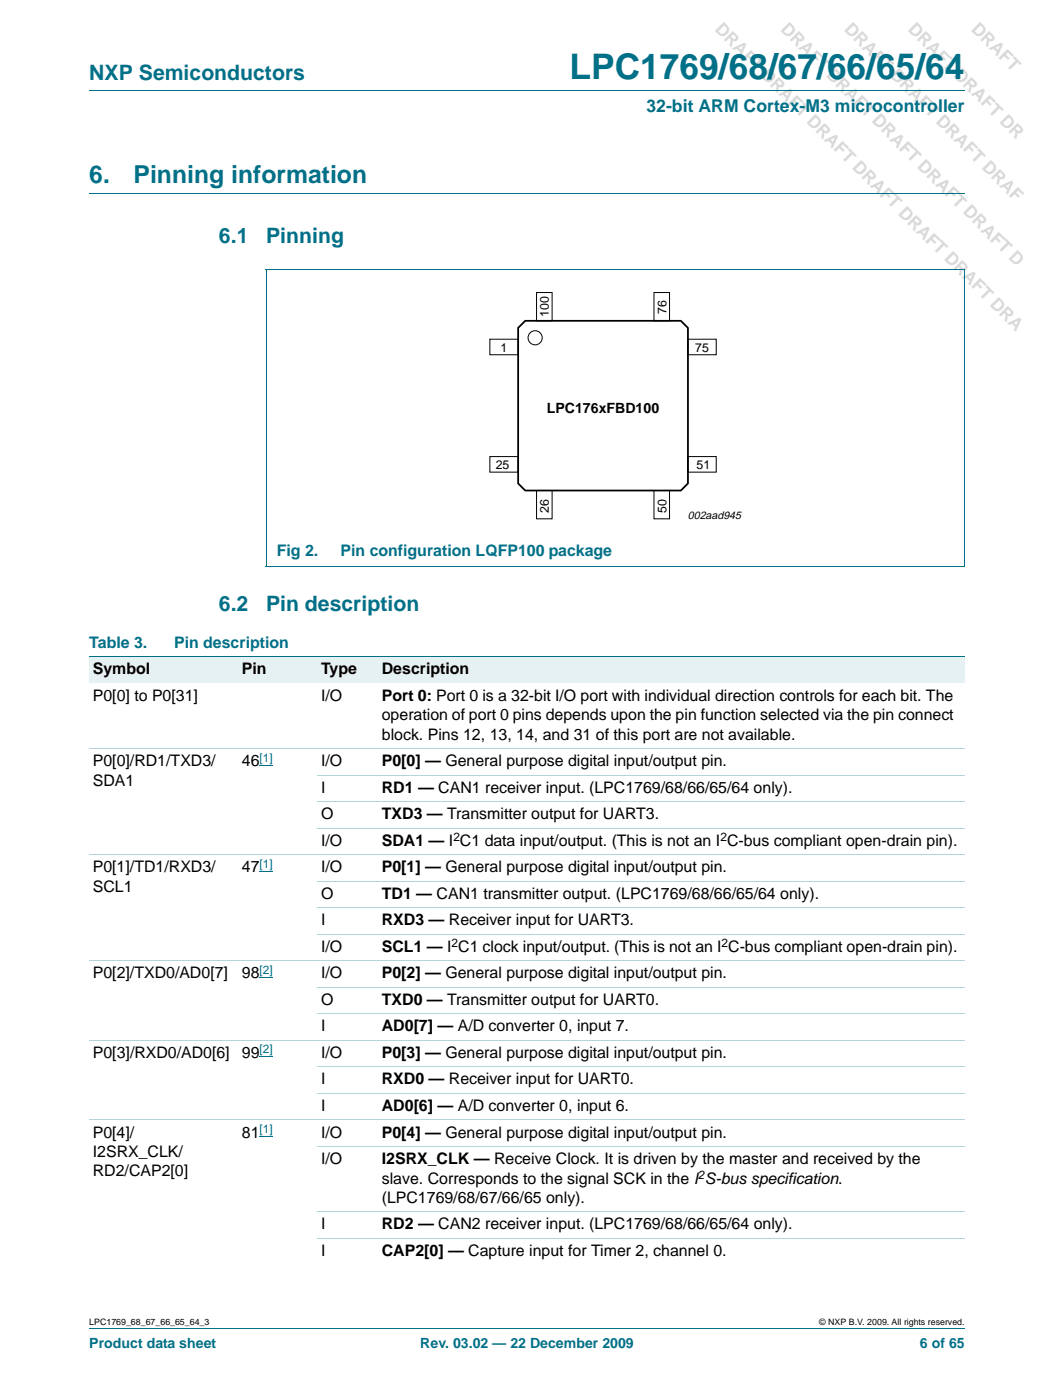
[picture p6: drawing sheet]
<svg xmlns="http://www.w3.org/2000/svg" width="210mm" height="279mm" viewBox="0 0 210 279" stroke-linecap="round" stroke-linejoin="round" font-family="sans-serif">
<defs><g id="words">
<text font-size="7" fill="#007088" x="113.6" y="15.8">LPC1769/68/67/66/65/64</text>
<g font-size="4.9" fill="#007088">
<text x="17.8" y="36.6">6.</text>
<text x="26.6" y="36.6">Pinning information</text>
</g>
<g font-size="4.2" fill="#007088">
<text x="17.8" y="16">NXP Semiconductors</text>
<text x="43.7" y="48.5">6.1</text>
<text x="53.1" y="48.5">Pinning</text>
<text x="43.7" y="121.9">6.2</text>
<text x="53.1" y="121.9">Pin description</text>
</g>
<g font-size="3.5" fill="#d9d9d9">
<text x="142.5" y="6.1" transform="rotate(45 142.5 6.1)">DRAFT DRAFT DRAFT DRAFT DRAFT DRAFT DRA</text>
<text x="155.6" y="6.1" transform="rotate(45 155.6 6.1)">DRAFT DRAFT DRAFT DRAFT DRAFT D</text>
<text x="168.3" y="6.1" transform="rotate(45 168.3 6.1)">DRAFT DRAFT DRAFT DRAF</text>
<text x="180.9" y="6.1" transform="rotate(45 180.9 6.1)">DRAFT DRAFT DR</text>
</g>
<text font-size="3.5" fill="#007088" x="129" y="22.3">32-bit ARM Cortex-M3 microcontroller</text>
<g font-size="3.2" fill="#007088">
<text x="55.2" y="111">Fig 2.</text>
<text x="67.9" y="111">Pin configuration LQFP100 package</text>
<text x="17.8" y="129.3">Table 3.</text>
<text x="34.7" y="129.3">Pin description</text>
</g>
<g font-size="3.2">
<text x="18.5" y="134.6">Symbol</text>
<text x="48.3" y="134.6">Pin</text>
<text x="64" y="134.6">Type</text>
<text x="76.2" y="134.6">Description</text>
<text x="18.5" y="139.9">P0[0] to P0[31]</text>
<text x="64" y="139.9">I/O</text>
<text x="76.2" y="139.9">Port 0: Port 0 is a 32-bit I/O port with individual direction controls for each bit. The</text>
<text x="76.2" y="143.8">operation of port 0 pins depends upon the pin function selected via the pin connect</text>
<text x="76.2" y="147.6">block. Pins 12, 13, 14, and 31 of this port are not available.</text>
<text x="18.5" y="152.9">P0[0]/RD1/TXD3/</text>
<text x="48.3" y="152.9">46</text>
<text x="64" y="152.9">I/O</text>
<text x="76.2" y="152.9">P0[0] — General purpose digital input/output pin.</text>
<text x="18.5" y="156.8">SDA1</text>
<text x="64" y="158.2">I</text>
<text x="76.2" y="158.2">RD1 — CAN1 receiver input. (LPC1769/68/66/65/64 only).</text>
<text x="64" y="163.5">O</text>
<text x="76.2" y="163.5">TXD3 — Transmitter output for UART3.</text>
<text x="64" y="168.8">I/O</text>
<text x="76.2" y="168.8">SDA1 — I C1 data input/output. (This is not an I C-bus compliant open-drain pin).</text>
<text x="18.5" y="174.1">P0[1]/TD1/RXD3/</text>
<text x="18.5" y="178">SCL1</text>
<text x="48.3" y="174.1">47</text>
<text x="64" y="174.1">I/O</text>
<text x="64" y="179.4">O</text>
<text x="76.2" y="179.4">TD1 — CAN1 transmitter output. (LPC1769/68/66/65/64 only).</text>
<text x="76.2" y="174.1">P0[1] — General purpose digital input/output pin.</text>
<text x="64" y="184.7">I</text>
<text x="76.2" y="184.7">RXD3 — Receiver input for UART3.</text>
<text x="64" y="190">I/O</text>
<text x="76.2" y="190">SCL1 — I C1 clock input/output. (This is not an I C-bus compliant open-drain pin).</text>
<text x="18.5" y="195.3">P0[2]/TXD0/AD0[7]</text>
<text x="48.3" y="195.3">98</text>
<text x="64" y="195.3">I/O</text>
<text x="76.2" y="195.3">P0[2] — General purpose digital input/output pin.</text>
<text x="64" y="200.6">O</text>
<text x="76.2" y="200.6">TXD0 — Transmitter output for UART0.</text>
<text x="64" y="205.8">I</text>
<text x="76.2" y="205.8">AD0[7] — A/D converter 0, input 7.</text>
<text x="18.5" y="211.1">P0[3]/RXD0/AD0[6]</text>
<text x="48.3" y="211.1">99</text>
<text x="64" y="211.1">I/O</text>
<text x="76.2" y="211.1">P0[3] — General purpose digital input/output pin.</text>
<text x="64" y="221.7">I</text>
<text x="64" y="216.4">I</text>
<text x="76.2" y="216.4">RXD0 — Receiver input for UART0.</text>
<text x="76.2" y="221.7">AD0[6] — A/D converter 0, input 6.</text>
<text x="18.5" y="227">P0[4]/</text>
<text x="48.3" y="227">81</text>
<text x="64" y="227">I/O</text>
<text x="76.2" y="227">P0[4] — General purpose digital input/output pin.</text>
<text x="18.5" y="230.9">I2SRX_CLK/</text>
<text x="64" y="232.3">I/O</text>
<text x="76.2" y="232.3">I2SRX_CLK — Receive Clock. It is driven by the master and received by the</text>
<text x="18.5" y="234.8">RD2/CAP2[0]</text>
<text x="76.2" y="236.2">slave. Corresponds to the signal SCK in the I S-bus specification.</text>
<text x="64" y="245.4">I</text>
<text x="76.2" y="240.1">(LPC1769/68/67/66/65 only).</text>
<text x="76.2" y="245.4">RD2 — CAN2 receiver input. (LPC1769/68/66/65/64 only).</text>
<text x="64" y="250.7">I</text>
<text x="76.2" y="250.7">CAP2[0] — Capture input for Timer 2, channel 0.</text>
</g>
<text font-size="2.8" x="109.1" y="82.3">LPC176xFBD100</text>
<g font-size="2.8" fill="#007088">
<text x="17.8" y="269.1">Product data sheet</text>
<text x="83.8" y="269.1">Rev. 03.02 — 22 December 2009</text>
<text x="183.5" y="269.1">6 of 65</text>
</g>
<g font-size="2.5">
<text x="109.5" y="63.3" transform="rotate(-90 109.5 63.3)">100</text>
<text x="132.9" y="62.6" transform="rotate(-90 132.9 62.6)">76</text>
<text x="99.9" y="70.2">1</text>
<text x="138.7" y="70.2">75</text>
<text x="98.9" y="93.6">25</text>
<text x="139" y="93.6">51</text>
<text x="109.5" y="102.4" transform="rotate(-90 109.5 102.4)">26</text>
<text x="132.9" y="102.4" transform="rotate(-90 132.9 102.4)">50</text>
</g>
<g font-size="2.4" fill="#00f">
<text x="51.8" y="152">[1]</text>
<text x="51.8" y="173.1">[1]</text>
<text x="51.8" y="194.3">[2]</text>
<text x="51.8" y="210.2">[2]</text>
<text x="51.8" y="226.1">[1]</text>
</g>
<g font-size="2.4">
<text x="90.4" y="167.9">2</text>
<text x="143.7" y="167.9">2</text>
<text x="90.1" y="189">2</text>
<text x="143.9" y="189">2</text>
<text x="139.2" y="235.2">2</text>
</g>
<text font-size="2.2" x="137.2" y="103.5">002aad945</text>
<g font-size="1.8">
<text x="17.8" y="264.5">LPC1769_68_67_66_65_64_3</text>
<text x="163.4" y="264.5">© NXP B.V. 2009. All rights reserved.</text>
</g>
</g></defs>
<path d="M17.8 18.2h174.6M17.8 38.6h174.6M53 53.8h139.5M53.1 53.8v59.2M192.4 53.8v59.2M53 113.1h139.5M17.8 265.1h174.6" fill="none" stroke="#007088" stroke-width=".2"/>
<g fill="none" stroke="#000" stroke-width=".2">
<path d="M107 58.4h3.1v5.6h-3.1zM130.5 58.4h3.1v5.6h-3.1zM97.7 67.7h5.7v3.1h-5.7zM137.2 67.7h5.7v3.1h-5.7zM97.7 91.1h5.7v3.1h-5.7zM107 97.9h3.1v5.6h-3.1zM130.5 97.9h3.1v5.6h-3.1zM137.2 91.1h5.7v3.1h-5.7z"/>
<circle cx="106.8" cy="67.4" r="1.41"/>
</g>
<path d="M103.4 65.4l1.4-1.4h31l1.4 1.4v31.1l-1.4 1.4h-31l-1.4-1.4z" fill="none" stroke="#000" stroke-width=".35"/>
<g fill="#e6f1f4">
<path d="M17.8 131.1h29.7v5.3h-29.7z"/>
<path d="M47.5 131.1h15.8v5.3h-15.8z"/>
<path d="M63.3 131.1h12.2v5.3h-12.2z"/>
<path d="M75.5 131.1h116.9v5.3h-116.9z"/>
</g>
<path d="M51.8 152.7h2.6M51.8 173.8h2.6M51.8 195h2.6M51.8 210.9h2.6M51.8 226.8h2.6" fill="none" stroke="#00f" stroke-width=".2"/>
<path d="M17.8 131.1h174.6" fill="none" stroke="#007088" stroke-width=".2"/>
<g fill="none" stroke="#b3d4db" stroke-width=".2">
<path d="M17.8 149.4h174.6M63.3 154.7h129.1M63.3 160h129.1M17.8 170.6h174.6M63.3 165.3h129.1M63.3 175.9h129.1M17.8 191.7h174.6M63.3 181.1h129.1M63.3 186.4h129.1M63.3 197h129.1M17.8 207.6h174.6M63.3 202.3h129.1"/>
<path d="M63.3 212.9h129.1M63.3 218.2h129.1M17.8 223.5h174.6M63.3 228.8h129.1M63.3 241.8h129.1M63.3 247.1h129.1"/>
</g>
<use href="#words"/>
</svg>
